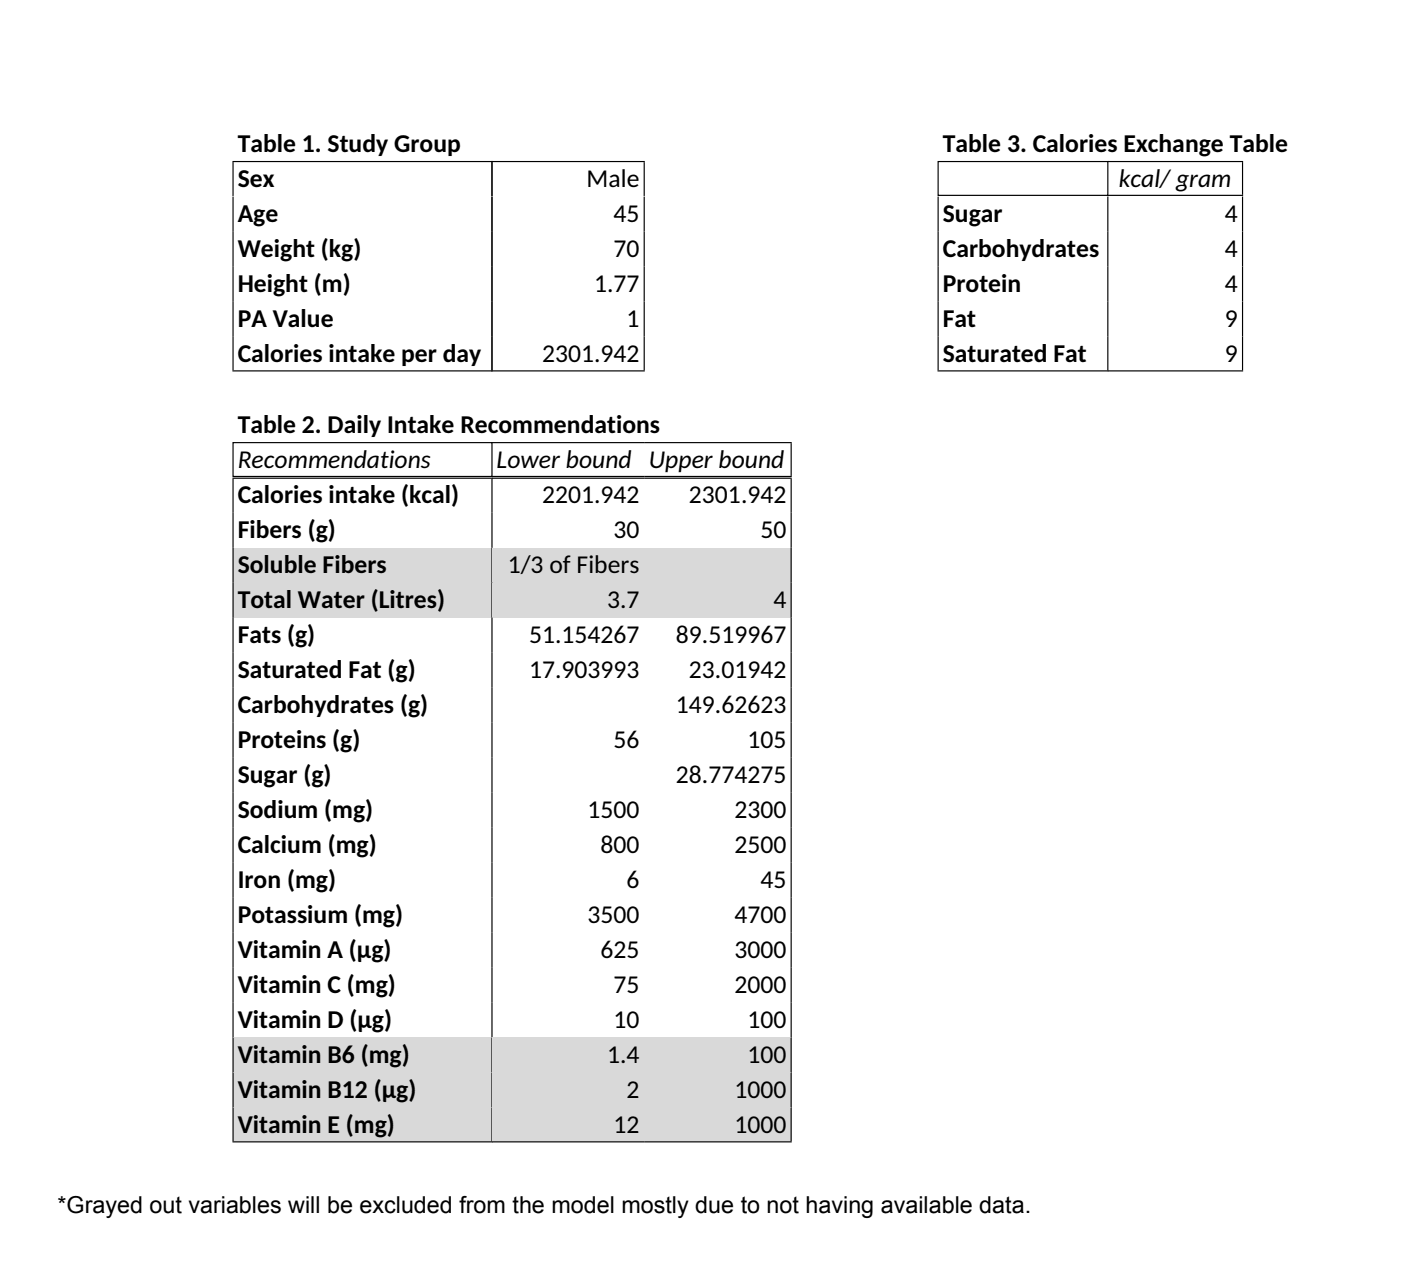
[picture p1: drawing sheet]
<svg xmlns="http://www.w3.org/2000/svg" width="212mm" height="192mm" viewBox="0 0 212 192" stroke-linecap="round" stroke-linejoin="round" font-family="sans-serif">
<defs><g id="words">
<g font-size="3.9">
<text x="35.9" y="22.9">Table 1. Study Group</text>
<text x="142.6" y="22.9">Table 3. Calories Exchange Table</text>
<text x="35.9" y="28.2">Sex</text>
<text x="88.7" y="28.2">Male</text>
<text x="169.2" y="28.2">kcal/ gram</text>
<text x="35.9" y="33.6">Age</text>
<text x="92.8" y="33.6">45</text>
<text x="142.6" y="33.6">Sugar</text>
<text x="185.2" y="33.6">4</text>
<text x="35.9" y="38.9">Weight (kg)</text>
<text x="92.8" y="38.9">70</text>
<text x="142.6" y="38.9">Carbohydrates</text>
<text x="185.2" y="38.9">4</text>
<text x="35.9" y="44.2">Height (m)</text>
<text x="89.8" y="44.2">1.77</text>
<text x="142.6" y="44.2">Protein</text>
<text x="185.2" y="44.2">4</text>
<text x="35.9" y="49.5">PA Value</text>
<text x="94.7" y="49.5">1</text>
<text x="142.6" y="49.5">Fat</text>
<text x="185.2" y="49.5">9</text>
<text x="35.9" y="54.8">Calories intake per day</text>
<text x="82" y="54.8">2301.942</text>
<text x="142.6" y="54.8">Saturated Fat</text>
<text x="185.2" y="54.8">9</text>
<text x="35.9" y="65.5">Table 2. Daily Intake Recommendations</text>
<text x="35.9" y="70.7">Recommendations</text>
<text x="75.1" y="70.7">Lower bound Upper bound</text>
<text x="35.9" y="76.1">Calories intake (kcal)</text>
<text x="82" y="76.1">2201.942</text>
<text x="104.2" y="76.1">2301.942</text>
<text x="35.9" y="81.4">Fibers (g)</text>
<text x="92.8" y="81.4">30</text>
<text x="115" y="81.4">50</text>
<text x="35.9" y="86.7">Soluble Fibers</text>
<text x="76.8" y="86.7">1/3 of Fibers</text>
<text x="35.9" y="92">Total Water (Litres)</text>
<text x="91.8" y="92">3.7</text>
<text x="117" y="92">4</text>
<text x="35.9" y="97.3">Fats (g)</text>
<text x="80" y="97.3">51.154267</text>
<text x="102.2" y="97.3">89.519967</text>
<text x="35.9" y="102.6">Saturated Fat (g)</text>
<text x="35.9" y="107.9">Carbohydrates (g)</text>
<text x="80" y="102.6">17.903993</text>
<text x="102.2" y="107.9">149.62623</text>
<text x="104.2" y="102.6">23.01942</text>
<text x="35.9" y="113.2">Proteins (g)</text>
<text x="92.8" y="113.2">56</text>
<text x="113" y="113.2">105</text>
<text x="35.9" y="118.5">Sugar (g)</text>
<text x="102.2" y="118.5">28.774275</text>
<text x="35.9" y="123.8">Sodium (mg)</text>
<text x="88.8" y="123.8">1500</text>
<text x="111.1" y="123.8">2300</text>
<text x="35.9" y="129">Calcium (mg)</text>
<text x="90.8" y="129">800</text>
<text x="111.1" y="129">2500</text>
<text x="35.9" y="134.3">Iron (mg)</text>
<text x="94.7" y="134.3">6</text>
<text x="115" y="134.3">45</text>
<text x="35.9" y="139.6">Potassium (mg)</text>
<text x="88.8" y="139.6">3500</text>
<text x="111.1" y="139.6">4700</text>
<text x="35.9" y="144.9">Vitamin A (μg)</text>
<text x="90.8" y="144.9">625</text>
<text x="111.1" y="144.9">3000</text>
<text x="35.9" y="150.2">Vitamin C (mg)</text>
<text x="35.9" y="155.5">Vitamin D (μg)</text>
<text x="92.8" y="150.2">75</text>
<text x="92.8" y="155.5">10</text>
<text x="111.1" y="150.2">2000</text>
<text x="113" y="155.5">100</text>
<text x="35.9" y="160.8">Vitamin B6 (mg)</text>
<text x="91.8" y="160.8">1.4</text>
<text x="113" y="160.8">100</text>
<text x="35.9" y="166.1">Vitamin B12 (μg)</text>
<text x="94.7" y="166.1">2</text>
<text x="111.1" y="166.1">1000</text>
<text x="35.9" y="171.4">Vitamin E (mg)</text>
<text x="92.8" y="171.4">12</text>
<text x="111.1" y="171.4">1000</text>
</g>
<text font-size="3.5" x="8.7" y="183.4">*Grayed out variables will be excluded from the model mostly due to not having available data.</text>
</g></defs>
<g fill="none" stroke="#000" stroke-width=".18">
<path d="M35.2 24.4h62.3M35.2 24.5v5.1M35.2 29.7v26.3M74.4 24.5v5.1M74.4 29.7v26.3M97.4 24.5v5.1M97.4 29.7v26.3M141.9 24.4h25.6v5.1h-25.6zM141.9 29.7v26.3M167.5 24.4h20.5M167.5 29.5h20.5M167.5 29.7v26.3"/>
<path d="M187.9 24.5v5M187.9 29.7v26.3M35.2 56.1h62.3M141.8 56.1h46.2M35.2 72.3h84.5M35.2 66.9h39.2v5.2h-39.2zM35.2 72.4v10.4M74.4 72.4v10.4M74.4 66.9h45.3M74.4 72.1h45.3M119.6 67v5M119.6 72.4v10.4"/>
</g>
<path d="M97.4 82.8h22.2v5.3h-22.2z" fill-rule="evenodd" fill="#d9d9d9"/>
<path d="M119.6 82.8v5.3" fill="none" stroke="#000" stroke-width=".18"/>
<path d="M35.2 82.8h39.2v5.3h-39.2z" fill-rule="evenodd" fill="#d9d9d9"/>
<path d="M35.2 82.8v5.3M74.4 82.8v5.3" fill="none" stroke="#000" stroke-width=".18"/>
<g fill="#d9d9d9">
<path d="M74.4 82.8h23v5.3h-23z" fill-rule="evenodd"/>
<path d="M35.2 88.1h39.2v5.3h-39.2z" fill-rule="evenodd"/>
</g>
<path d="M35.2 88.1v5.3M74.4 88.1v5.3" fill="none" stroke="#000" stroke-width=".18"/>
<g fill="#d9d9d9">
<path d="M74.4 88.1h23v5.3h-23z" fill-rule="evenodd"/>
<path d="M97.4 88.1h22.2v5.3h-22.2z" fill-rule="evenodd"/>
</g>
<path d="M35.2 93.4v63.5M74.4 93.4v63.5M119.6 88.1v68.8" fill="none" stroke="#000" stroke-width=".18"/>
<path d="M35.2 156.9h39.2v5.3h-39.2z" fill-rule="evenodd" fill="#d9d9d9"/>
<path d="M35.2 156.9v5.3M74.4 156.9v5.3" fill="none" stroke="#000" stroke-width=".18"/>
<g fill="#d9d9d9">
<path d="M74.4 156.9h23v5.3h-23z" fill-rule="evenodd"/>
<path d="M97.4 156.9h22.2v5.3h-22.2z" fill-rule="evenodd"/>
</g>
<path d="M119.6 156.9v5.3" fill="none" stroke="#000" stroke-width=".18"/>
<path d="M35.2 162.2h39.2v5.3h-39.2z" fill-rule="evenodd" fill="#d9d9d9"/>
<path d="M35.2 162.2v5.3M74.4 162.2v5.3" fill="none" stroke="#000" stroke-width=".18"/>
<g fill="#d9d9d9">
<path d="M74.4 162.2h23v5.3h-23z" fill-rule="evenodd"/>
<path d="M97.4 162.2h22.2v5.3h-22.2z" fill-rule="evenodd"/>
</g>
<path d="M119.6 162.2v5.3" fill="none" stroke="#000" stroke-width=".18"/>
<path d="M35.2 167.5h39.2v5.2h-39.2z" fill-rule="evenodd" fill="#d9d9d9"/>
<path d="M35.2 172.7h39.3M35.2 167.5v5.1M74.4 167.5v5.1" fill="none" stroke="#000" stroke-width=".18"/>
<path d="M74.4 167.5h23v5.2h-23z" fill-rule="evenodd" fill="#d9d9d9"/>
<path d="M74.4 172.7h23" fill="none" stroke="#000" stroke-width=".18"/>
<path d="M97.4 167.5h22.2v5.2h-22.2z" fill-rule="evenodd" fill="#d9d9d9"/>
<path d="M97.4 172.7h22.3M119.6 167.5v5.1" fill="none" stroke="#000" stroke-width=".18"/>
<use href="#words"/>
</svg>
